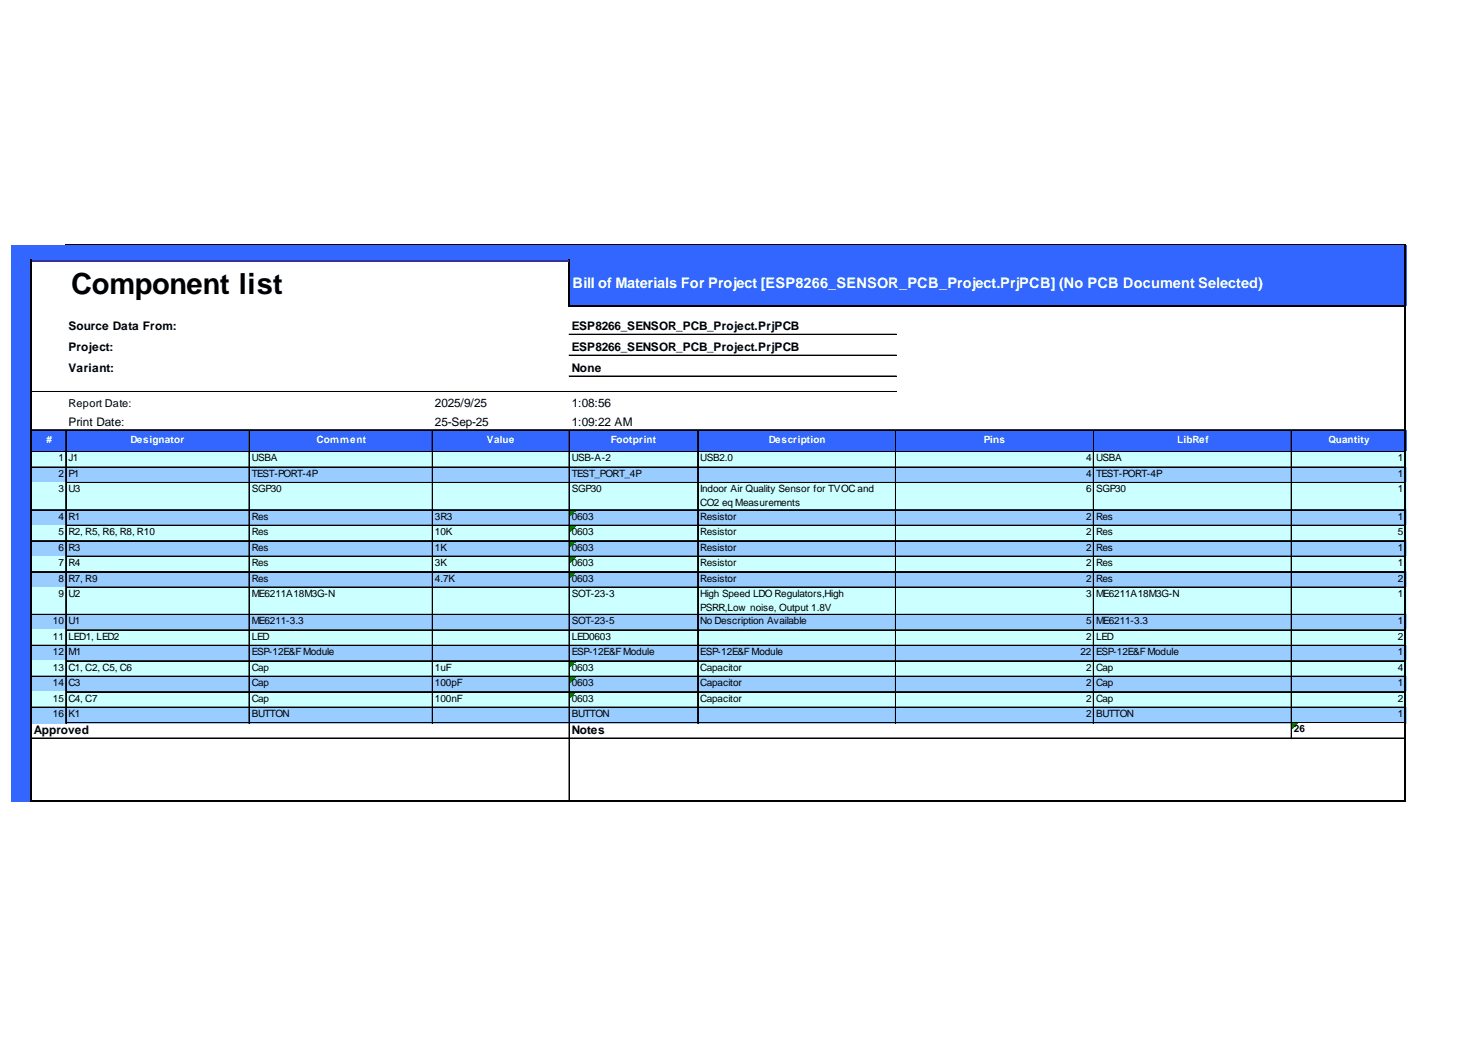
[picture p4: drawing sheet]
<svg xmlns="http://www.w3.org/2000/svg" width="297mm" height="210mm" viewBox="0 0 297 210" stroke-linecap="round" stroke-linejoin="round" font-family="sans-serif">
<defs><g id="words">
<text font-size="5.8" x="14.3" y="59">Component list</text>
<text font-size="2.9" fill="#fff" x="114.8" y="57.8">Bill of Materials For Project [ESP8266_SENSOR_PCB_Project.PrjPCB] (No PCB Document Selected)</text>
<g font-size="2.4">
<text x="13.7" y="66.2">Source Data From:</text>
<text x="13.7" y="70.4">Project:</text>
<text x="114.6" y="66.2">ESP8266_SENSOR_PCB_Project.PrjPCB</text>
<text x="114.6" y="70.4">ESP8266_SENSOR_PCB_Project.PrjPCB</text>
<text x="13.7" y="74.6">Variant:</text>
<text x="114.6" y="74.6">None</text>
<text x="87.2" y="81.5">2025/9/25</text>
<text x="114.6" y="81.5">1:08:56</text>
<text x="13.7" y="85.4">Print Date:</text>
<text x="87.2" y="85.4">25-Sep-25</text>
<text x="114.6" y="85.4">1:09:22 AM</text>
<text x="6.8" y="147.2">Approved</text>
<text x="114.6" y="147.2">Notes</text>
</g>
<text font-size="2.2" x="13.7" y="81.6">Report Date:</text>
<g font-size="2" fill="#fff">
<text x="9.3" y="88.9">#</text>
<text x="26.1" y="88.9">Designator</text>
<text x="63.4" y="88.9">Comment</text>
<text x="97.6" y="88.9">Value</text>
<text x="122.5" y="88.9">Footprint</text>
<text x="154.1" y="88.9">Description</text>
<text x="197.2" y="88.9">Pins</text>
<text x="235.9" y="88.9">LibRef</text>
<text x="266.3" y="88.9">Quantity</text>
</g>
<g font-size="2">
<text x="11.7" y="92.5">1</text>
<text x="11.7" y="95.6">2</text>
<text x="13.7" y="92.5">J1</text>
<text x="13.7" y="95.6">P1</text>
<text x="50.4" y="92.5">USBA</text>
<text x="50.4" y="95.6">TEST-PORT-4P</text>
<text x="114.6" y="92.5">USB-A-2</text>
<text x="114.6" y="95.6">TEST_PORT_4P</text>
<text x="140.4" y="92.5">USB2.0</text>
<text x="217.7" y="92.5">4</text>
<text x="217.7" y="95.6">4</text>
<text x="219.7" y="92.5">USBA</text>
<text x="219.7" y="95.6">TEST-PORT-4P</text>
<text x="280.2" y="92.5">1</text>
<text x="280.2" y="95.6">1</text>
<text x="11.7" y="98.7">3</text>
<text x="13.7" y="98.7">U3</text>
<text x="50.4" y="98.7">SGP30</text>
<text x="114.6" y="98.7">SGP30</text>
<text x="140.4" y="98.7">Indoor Air Quality Sensor for TVOC and</text>
<text x="140.4" y="101.5">CO2 eq Measurements</text>
<text x="217.7" y="98.7">6</text>
<text x="219.7" y="98.7">SGP30</text>
<text x="280.2" y="98.7">1</text>
<text x="11.7" y="104.2">4</text>
<text x="11.7" y="107.3">5</text>
<text x="13.7" y="104.2">R1</text>
<text x="13.7" y="107.3">R2, R5, R6, R8, R10</text>
<text x="50.4" y="104.2">Res</text>
<text x="50.4" y="107.3">Res</text>
<text x="87.2" y="104.2">3R3</text>
<text x="87.2" y="107.3">10K</text>
<text x="114.6" y="104.2">0603</text>
<text x="114.6" y="107.3">0603</text>
<text x="140.4" y="104.2">Resistor</text>
<text x="140.4" y="107.3">Resistor</text>
<text x="217.7" y="104.2">2</text>
<text x="217.7" y="107.3">2</text>
<text x="219.7" y="104.2">Res</text>
<text x="219.7" y="107.3">Res</text>
<text x="280.2" y="104.2">1</text>
<text x="280.2" y="107.3">5</text>
<text x="11.7" y="110.4">6</text>
<text x="11.7" y="113.5">7</text>
<text x="13.7" y="110.4">R3</text>
<text x="13.7" y="113.5">R4</text>
<text x="50.4" y="110.4">Res</text>
<text x="50.4" y="113.5">Res</text>
<text x="87.2" y="110.4">1K</text>
<text x="87.2" y="113.5">3K</text>
<text x="114.6" y="110.4">0603</text>
<text x="114.6" y="113.5">0603</text>
<text x="140.4" y="110.4">Resistor</text>
<text x="140.4" y="113.5">Resistor</text>
<text x="217.7" y="110.4">2</text>
<text x="217.7" y="113.5">2</text>
<text x="219.7" y="110.4">Res</text>
<text x="219.7" y="113.5">Res</text>
<text x="280.2" y="110.4">1</text>
<text x="280.2" y="113.5">1</text>
<text x="11.7" y="116.6">8</text>
<text x="11.7" y="119.7">9</text>
<text x="13.7" y="116.6">R7, R9</text>
<text x="13.7" y="119.7">U2</text>
<text x="50.4" y="116.6">Res</text>
<text x="50.4" y="119.7">ME6211A18M3G-N</text>
<text x="87.2" y="116.6">4.7K</text>
<text x="114.6" y="116.6">0603</text>
<text x="114.6" y="119.7">SOT-23-3</text>
<text x="140.4" y="116.6">Resistor</text>
<text x="140.4" y="119.7">High Speed LDO Regulators,High</text>
<text x="217.7" y="116.6">2</text>
<text x="217.7" y="119.7">3</text>
<text x="219.7" y="116.6">Res</text>
<text x="219.7" y="119.7">ME6211A18M3G-N</text>
<text x="280.2" y="116.6">2</text>
<text x="280.2" y="119.7">1</text>
<text x="10.6" y="125.2">10</text>
<text x="13.7" y="125.2">U1</text>
<text x="50.4" y="125.2">ME6211-3.3</text>
<text x="114.6" y="125.2">SOT-23-5</text>
<text x="140.4" y="122.4">PSRR,Low noise, Output 1.8V</text>
<text x="140.4" y="125.2">No Description Available</text>
<text x="217.7" y="125.2">5</text>
<text x="219.7" y="125.2">ME6211-3.3</text>
<text x="280.2" y="125.2">1</text>
<text x="10.6" y="128.3">11</text>
<text x="10.6" y="131.4">12</text>
<text x="13.7" y="128.3">LED1, LED2</text>
<text x="13.7" y="131.4">M1</text>
<text x="50.4" y="128.3">LED</text>
<text x="50.4" y="131.4">ESP-12E&amp;FModule</text>
<text x="114.6" y="128.3">LED0603</text>
<text x="114.6" y="131.4">ESP-12E&amp;FModule</text>
<text x="140.4" y="131.4">ESP-12E&amp;FModule</text>
<text x="216.6" y="131.4">22</text>
<text x="217.7" y="128.3">2</text>
<text x="219.7" y="128.3">LED</text>
<text x="219.7" y="131.4">ESP-12E&amp;FModule</text>
<text x="280.2" y="128.3">2</text>
<text x="280.2" y="131.4">1</text>
<text x="10.6" y="134.5">13</text>
<text x="10.6" y="137.6">14</text>
<text x="13.7" y="134.5">C1, C2, C5, C6</text>
<text x="13.7" y="137.6">C3</text>
<text x="50.4" y="134.5">Cap</text>
<text x="50.4" y="137.6">Cap</text>
<text x="87.2" y="134.5">1uF</text>
<text x="87.2" y="137.6">100pF</text>
<text x="114.6" y="134.5">0603</text>
<text x="114.6" y="137.6">0603</text>
<text x="140.4" y="134.5">Capacitor</text>
<text x="140.4" y="137.6">Capacitor</text>
<text x="217.7" y="134.5">2</text>
<text x="217.7" y="137.6">2</text>
<text x="219.7" y="134.5">Cap</text>
<text x="219.7" y="137.6">Cap</text>
<text x="280.2" y="134.5">4</text>
<text x="280.2" y="137.6">1</text>
<text x="10.6" y="140.7">15</text>
<text x="10.6" y="143.8">16</text>
<text x="13.7" y="140.7">C4, C7</text>
<text x="13.7" y="143.8">K1</text>
<text x="50.4" y="140.7">Cap</text>
<text x="50.4" y="143.8">BUTTON</text>
<text x="87.2" y="140.7">100nF</text>
<text x="114.6" y="140.7">0603</text>
<text x="114.6" y="143.8">BUTTON</text>
<text x="140.4" y="140.7">Capacitor</text>
<text x="217.7" y="140.7">2</text>
<text x="217.7" y="143.8">2</text>
<text x="219.7" y="140.7">Cap</text>
<text x="219.7" y="143.8">BUTTON</text>
<text x="280.2" y="140.7">2</text>
<text x="280.2" y="143.8">1</text>
<text x="259.3" y="146.9">26</text>
</g>
</g></defs>
<g fill="#36f">
<path d="M2.3 49.1h279.5v3.3h-279.5z"/>
<path d="M2.3 52.2h4.1v9.3h-4.1z"/>
</g>
<path d="M6.2 52.2h108v9.3h-108z" fill="#fff"/>
<g fill="#36f">
<path d="M114 52.2h167.8v9.3h-167.8z"/>
<path d="M2.3 61.3h4.1v25h-4.1z"/>
</g>
<path d="M6.2 61.3h275.6v25h-275.6z" fill="#fff"/>
<g fill="#36f">
<path d="M2.3 86.1h279.5v4.6h-279.5z"/>
<path d="M2.3 90.5h4.1v3.3h-4.1z"/>
</g>
<path d="M6.2 90.5h275.6v3.3h-275.6z" fill="#cff"/>
<path d="M2.3 93.6h4.1v3.3h-4.1z" fill="#36f"/>
<path d="M6.2 93.6h275.6v3.3h-275.6z" fill="#9cf"/>
<path d="M2.3 96.7h4.1v5.7h-4.1z" fill="#36f"/>
<path d="M6.2 96.7h275.6v5.7h-275.6z" fill="#cff"/>
<path d="M2.3 102.2h4.1v3.3h-4.1z" fill="#36f"/>
<path d="M6.2 102.2h275.6v3.3h-275.6z" fill="#9cf"/>
<path d="M114.2 102.4h1.1" fill="none" stroke="#008000" stroke-width=".2"/>
<path d="M114.2 102.4h1.1v.2h-1.1z" fill="#008000"/>
<path d="M114.2 102.6h.9" fill="none" stroke="#008000" stroke-width=".2"/>
<path d="M114.2 102.6h.9v.1h-.9z" fill="#008000"/>
<path d="M114.2 102.7h.8" fill="none" stroke="#008000" stroke-width=".2"/>
<path d="M114.2 102.7h.8v.2h-.8z" fill="#008000"/>
<path d="M114.2 102.9h.6" fill="none" stroke="#008000" stroke-width=".2"/>
<path d="M114.2 102.9h.6v.2h-.6z" fill="#008000"/>
<path d="M114.2 103.1h.4" fill="none" stroke="#008000" stroke-width=".2"/>
<path d="M114.2 103.1h.4v.2h-.4z" fill="#008000"/>
<path d="M114.2 103.3h.2" fill="none" stroke="#008000" stroke-width=".2"/>
<path d="M114.2 103.3h.2v.2h-.2z" fill="#008000"/>
<path d="M2.3 105.3h4.1v3.3h-4.1z" fill="#36f"/>
<path d="M6.2 105.3h275.6v3.3h-275.6z" fill="#cff"/>
<path d="M114.2 105.5h1.1" fill="none" stroke="#008000" stroke-width=".2"/>
<path d="M114.2 105.5h1.1v.2h-1.1z" fill="#008000"/>
<path d="M114.2 105.7h.9" fill="none" stroke="#008000" stroke-width=".2"/>
<path d="M114.2 105.7h.9v.1h-.9z" fill="#008000"/>
<path d="M114.2 105.8h.8" fill="none" stroke="#008000" stroke-width=".2"/>
<path d="M114.2 105.8h.8v.2h-.8z" fill="#008000"/>
<path d="M114.2 106h.6" fill="none" stroke="#008000" stroke-width=".2"/>
<path d="M114.2 106h.6v.2h-.6z" fill="#008000"/>
<path d="M114.2 106.2h.4" fill="none" stroke="#008000" stroke-width=".2"/>
<path d="M114.2 106.2h.4v.2h-.4z" fill="#008000"/>
<path d="M114.2 106.4h.2" fill="none" stroke="#008000" stroke-width=".2"/>
<path d="M114.2 106.4h.2v.2h-.2z" fill="#008000"/>
<path d="M2.3 108.4h4.1v3.3h-4.1z" fill="#36f"/>
<path d="M6.2 108.4h275.6v3.3h-275.6z" fill="#9cf"/>
<path d="M114.2 108.6h1.1" fill="none" stroke="#008000" stroke-width=".2"/>
<path d="M114.2 108.6h1.1v.2h-1.1z" fill="#008000"/>
<path d="M114.2 108.8h.9" fill="none" stroke="#008000" stroke-width=".2"/>
<path d="M114.2 108.8h.9v.1h-.9z" fill="#008000"/>
<path d="M114.2 108.9h.8" fill="none" stroke="#008000" stroke-width=".2"/>
<path d="M114.2 108.9h.8v.2h-.8z" fill="#008000"/>
<path d="M114.2 109.1h.6" fill="none" stroke="#008000" stroke-width=".2"/>
<path d="M114.2 109.1h.6v.2h-.6z" fill="#008000"/>
<path d="M114.2 109.3h.4" fill="none" stroke="#008000" stroke-width=".2"/>
<path d="M114.2 109.3h.4v.2h-.4z" fill="#008000"/>
<path d="M114.2 109.5h.2" fill="none" stroke="#008000" stroke-width=".2"/>
<path d="M114.2 109.5h.2v.2h-.2z" fill="#008000"/>
<path d="M2.3 111.5h4.1v3.3h-4.1z" fill="#36f"/>
<path d="M6.2 111.5h275.6v3.3h-275.6z" fill="#cff"/>
<path d="M114.2 111.7h1.1" fill="none" stroke="#008000" stroke-width=".2"/>
<path d="M114.2 111.7h1.1v.2h-1.1z" fill="#008000"/>
<path d="M114.2 111.9h.9" fill="none" stroke="#008000" stroke-width=".2"/>
<path d="M114.2 111.9h.9v.1h-.9z" fill="#008000"/>
<path d="M114.2 112h.8" fill="none" stroke="#008000" stroke-width=".2"/>
<path d="M114.2 112h.8v.2h-.8z" fill="#008000"/>
<path d="M114.2 112.2h.6" fill="none" stroke="#008000" stroke-width=".2"/>
<path d="M114.2 112.2h.6v.2h-.6z" fill="#008000"/>
<path d="M114.2 112.4h.4" fill="none" stroke="#008000" stroke-width=".2"/>
<path d="M114.2 112.4h.4v.2h-.4z" fill="#008000"/>
<path d="M114.2 112.6h.2" fill="none" stroke="#008000" stroke-width=".2"/>
<path d="M114.2 112.6h.2v.2h-.2z" fill="#008000"/>
<path d="M2.3 114.6h4.1v3.3h-4.1z" fill="#36f"/>
<path d="M6.2 114.6h275.6v3.3h-275.6z" fill="#9cf"/>
<path d="M114.2 114.8h1.1" fill="none" stroke="#008000" stroke-width=".2"/>
<path d="M114.2 114.8h1.1v.2h-1.1z" fill="#008000"/>
<path d="M114.2 115h.9" fill="none" stroke="#008000" stroke-width=".2"/>
<path d="M114.2 115h.9v.1h-.9z" fill="#008000"/>
<path d="M114.2 115.1h.8" fill="none" stroke="#008000" stroke-width=".2"/>
<path d="M114.2 115.1h.8v.2h-.8z" fill="#008000"/>
<path d="M114.2 115.3h.6" fill="none" stroke="#008000" stroke-width=".2"/>
<path d="M114.2 115.3h.6v.2h-.6z" fill="#008000"/>
<path d="M114.2 115.5h.4" fill="none" stroke="#008000" stroke-width=".2"/>
<path d="M114.2 115.5h.4v.2h-.4z" fill="#008000"/>
<path d="M114.2 115.7h.2" fill="none" stroke="#008000" stroke-width=".2"/>
<path d="M114.2 115.7h.2v.2h-.2z" fill="#008000"/>
<path d="M2.3 117.7h4.1v5.6h-4.1z" fill="#36f"/>
<path d="M6.2 117.7h275.6v5.6h-275.6z" fill="#cff"/>
<path d="M2.3 123.2h4.1v3.2h-4.1z" fill="#36f"/>
<path d="M6.2 123.2h275.6v3.2h-275.6z" fill="#9cf"/>
<path d="M2.3 126.3h4.1v3.2h-4.1z" fill="#36f"/>
<path d="M6.2 126.3h275.6v3.2h-275.6z" fill="#cff"/>
<path d="M2.3 129.4h4.1v3.2h-4.1z" fill="#36f"/>
<path d="M6.2 129.4h275.6v3.2h-275.6z" fill="#9cf"/>
<path d="M2.3 132.5h4.1v3.2h-4.1z" fill="#36f"/>
<path d="M6.2 132.5h275.6v3.2h-275.6z" fill="#cff"/>
<path d="M114.2 132.6h1.1" fill="none" stroke="#008000" stroke-width=".2"/>
<path d="M114.2 132.6h1.1v.2h-1.1z" fill="#008000"/>
<path d="M114.2 132.8h.9" fill="none" stroke="#008000" stroke-width=".2"/>
<path d="M114.2 132.8h.9v.2h-.9z" fill="#008000"/>
<path d="M114.2 133h.8" fill="none" stroke="#008000" stroke-width=".2"/>
<path d="M114.2 133h.8v.2h-.8z" fill="#008000"/>
<path d="M114.2 133.2h.6" fill="none" stroke="#008000" stroke-width=".2"/>
<path d="M114.2 133.2h.6v.2h-.6z" fill="#008000"/>
<path d="M114.2 133.4h.4" fill="none" stroke="#008000" stroke-width=".2"/>
<path d="M114.2 133.4h.4v.1h-.4z" fill="#008000"/>
<path d="M114.2 133.5h.2" fill="none" stroke="#008000" stroke-width=".2"/>
<path d="M114.2 133.5h.2v.2h-.2z" fill="#008000"/>
<path d="M2.3 135.6h4.1v3.2h-4.1z" fill="#36f"/>
<path d="M6.2 135.6h275.6v3.2h-275.6z" fill="#9cf"/>
<path d="M114.2 135.7h1.1" fill="none" stroke="#008000" stroke-width=".2"/>
<path d="M114.2 135.7h1.1v.2h-1.1z" fill="#008000"/>
<path d="M114.2 135.9h.9" fill="none" stroke="#008000" stroke-width=".2"/>
<path d="M114.2 135.9h.9v.2h-.9z" fill="#008000"/>
<path d="M114.2 136.1h.8" fill="none" stroke="#008000" stroke-width=".2"/>
<path d="M114.2 136.1h.8v.2h-.8z" fill="#008000"/>
<path d="M114.2 136.3h.6" fill="none" stroke="#008000" stroke-width=".2"/>
<path d="M114.2 136.3h.6v.2h-.6z" fill="#008000"/>
<path d="M114.2 136.5h.4" fill="none" stroke="#008000" stroke-width=".2"/>
<path d="M114.2 136.5h.4v.1h-.4z" fill="#008000"/>
<path d="M114.2 136.6h.2" fill="none" stroke="#008000" stroke-width=".2"/>
<path d="M114.2 136.6h.2v.2h-.2z" fill="#008000"/>
<path d="M2.3 138.7h4.1v3.2h-4.1z" fill="#36f"/>
<path d="M6.2 138.7h275.6v3.2h-275.6z" fill="#cff"/>
<path d="M114.2 138.8h1.1" fill="none" stroke="#008000" stroke-width=".2"/>
<path d="M114.2 138.8h1.1v.2h-1.1z" fill="#008000"/>
<path d="M114.2 139h.9" fill="none" stroke="#008000" stroke-width=".2"/>
<path d="M114.2 139h.9v.2h-.9z" fill="#008000"/>
<path d="M114.2 139.2h.8" fill="none" stroke="#008000" stroke-width=".2"/>
<path d="M114.2 139.2h.8v.2h-.8z" fill="#008000"/>
<path d="M114.2 139.4h.6" fill="none" stroke="#008000" stroke-width=".2"/>
<path d="M114.2 139.4h.6v.2h-.6z" fill="#008000"/>
<path d="M114.2 139.6h.4" fill="none" stroke="#008000" stroke-width=".2"/>
<path d="M114.2 139.6h.4v.1h-.4z" fill="#008000"/>
<path d="M114.2 139.7h.2" fill="none" stroke="#008000" stroke-width=".2"/>
<path d="M114.2 139.7h.2v.2h-.2z" fill="#008000"/>
<path d="M2.3 141.8h4.1v3.2h-4.1z" fill="#36f"/>
<path d="M6.2 141.8h275.6v3.2h-275.6z" fill="#9cf"/>
<path d="M2.3 144.9h4.1v3.2h-4.1z" fill="#36f"/>
<path d="M258.8 144.9h23v3.2h-23z" fill="#fff"/>
<path d="M259 145h1.1" fill="none" stroke="#008000" stroke-width=".2"/>
<path d="M259 145h1.1v.2h-1.1z" fill="#008000"/>
<path d="M259 145.2h.9" fill="none" stroke="#008000" stroke-width=".2"/>
<path d="M259 145.2h.9v.2h-.9z" fill="#008000"/>
<path d="M259 145.4h.7" fill="none" stroke="#008000" stroke-width=".2"/>
<path d="M259 145.4h.7v.2h-.7z" fill="#008000"/>
<path d="M259 145.6h.5" fill="none" stroke="#008000" stroke-width=".2"/>
<path d="M259 145.6h.5v.2h-.5z" fill="#008000"/>
<path d="M259 145.8h.3" fill="none" stroke="#008000" stroke-width=".2"/>
<path d="M259 145.8h.3v.1h-.3z" fill="#008000"/>
<path d="M259 145.9h.2" fill="none" stroke="#008000" stroke-width=".2"/>
<path d="M259 145.9h.2v.2h-.2z" fill="#008000"/>
<path d="M2.3 148h4.1v12.7h-4.1z" fill="#36f"/>
<path d="M6.2 52v108.7M114 52v9.5M281.6 48.9v111.8" fill="none" stroke="#000" stroke-width=".37"/>
<g fill="none" stroke="#000" stroke-width=".2">
<path d="M13.2 48.9h268.3M13.2 49h268.3M6.4 78.5h173.3M6.4 78.6h173.3M114 67h65.7M114 67.1h65.7M114 71.2h65.7M114 71.3h65.7M114 75.4h65.7M114 75.5h65.7M6.4 93.6h6.8M6.4 93.7h6.8"/>
<path d="M6.4 86.1h275.1M6.4 86.2h275.1M6.4 90.5h275.1M6.4 90.6h275.1M13.2 86.3v58.7M13.3 86.3v58.7M13.3 93.6h36.6M13.3 93.7h36.6M13.3 96.7h36.6M13.3 96.8h36.6M49.9 86.3v58.7M50 86.3v58.7"/>
<path d="M50.1 93.6h36.5M50.1 93.7h36.5M50.1 96.7h36.5M50.1 96.8h36.5M86.6 86.3v58.7M86.7 86.3v58.7M86.8 93.6h27.2M86.8 93.7h27.2M86.8 96.7h27.2M86.8 96.8h27.2M114 86.3v74.1M114.1 86.3v74.1"/>
<path d="M114.2 93.6h25.6M114.2 93.7h25.6M114.2 96.7h25.6M114.2 96.8h25.6M139.8 86.3v58.7M139.9 86.3v58.7M140 93.6h39.5M140 93.7h39.5M140 96.7h39.5M140 96.8h39.5M179.5 86.3v58.7M179.6 86.3v58.7"/>
<path d="M179.7 93.6h39.4M179.7 93.7h39.4M179.7 96.7h39.4M179.7 96.8h39.4M219.1 86.3v58.7M219.2 86.3v58.7M219.3 93.6h39.5M219.3 93.7h39.5M219.3 96.7h39.5M219.3 96.8h39.5M258.8 86.3v61.8M258.9 86.3v61.8"/>
<path d="M259 93.6h22.5M259 93.7h22.5M259 96.7h22.5M259 96.8h22.5M6.4 102.2h6.8M6.4 102.3h6.8M6.4 108.4h6.8M6.4 108.5h6.8M6.4 114.6h6.8M6.4 114.7h6.8M13.3 102.2h36.6M13.3 102.3h36.6"/>
<path d="M13.3 105.3h36.6M13.3 105.4h36.6M13.3 108.4h36.6M13.3 108.5h36.6M13.3 111.5h36.6M13.3 111.6h36.6M13.3 114.6h36.6M13.3 114.7h36.6M13.3 117.7h36.6M13.3 117.8h36.6M50.1 102.2h36.5M50.1 102.3h36.5"/>
<path d="M50.1 105.3h36.5M50.1 105.4h36.5M50.1 108.4h36.5M50.1 108.5h36.5M50.1 111.5h36.5M50.1 111.6h36.5M50.1 114.6h36.5M50.1 114.7h36.5M50.1 117.7h36.5M50.1 117.8h36.5M86.8 102.2h27.2M86.8 102.3h27.2"/>
<path d="M86.8 105.3h27.2M86.8 105.4h27.2M86.8 108.4h27.2M86.8 108.5h27.2M86.8 111.5h27.2M86.8 111.6h27.2M86.8 114.6h27.2M86.8 114.7h27.2M86.8 117.7h27.2M86.8 117.8h27.2M114.2 102.2h25.6M114.2 102.3h25.6"/>
<path d="M114.2 105.3h25.6M114.2 105.4h25.6M114.2 108.4h25.6M114.2 108.5h25.6M114.2 111.5h25.6M114.2 111.6h25.6M114.2 114.6h25.6M114.2 114.7h25.6M114.2 117.7h25.6M114.2 117.8h25.6M140 102.2h39.5M140 102.3h39.5"/>
<path d="M140 105.3h39.5M140 105.4h39.5M140 108.4h39.5M140 108.5h39.5M140 111.5h39.5M140 111.6h39.5M140 114.6h39.5M140 114.7h39.5M140 117.7h39.5M140 117.8h39.5M179.7 102.2h39.4M179.7 102.3h39.4"/>
<path d="M179.7 105.3h39.4M179.7 105.4h39.4M179.7 108.4h39.4M179.7 108.5h39.4M179.7 111.5h39.4M179.7 111.6h39.4M179.7 114.6h39.4M179.7 114.7h39.4M179.7 117.7h39.4M179.7 117.8h39.4M219.3 102.2h39.5M219.3 102.3h39.5"/>
<path d="M219.3 105.3h39.5M219.3 105.4h39.5M219.3 108.4h39.5M219.3 108.5h39.5M219.3 111.5h39.5M219.3 111.6h39.5M219.3 114.6h39.5M219.3 114.7h39.5M219.3 117.7h39.5M219.3 117.8h39.5M259 102.2h22.5M259 102.3h22.5"/>
<path d="M259 105.3h22.5M259 105.4h22.5M259 108.4h22.5M259 108.5h22.5M259 111.5h22.5M259 111.6h22.5M259 114.6h22.5M259 114.7h22.5M259 117.7h22.5M259 117.8h22.5M6.4 123.2h6.8M6.4 129.4h6.8"/>
<path d="M6.4 135.6h6.8M13.3 123.2h36.6M13.3 126.3h36.6M13.3 129.4h36.6M13.3 132.5h36.6M13.3 135.6h36.6M13.3 138.7h36.6M50.1 123.2h36.5M50.1 126.3h36.5M50.1 129.4h36.5M50.1 132.5h36.5M50.1 135.6h36.5"/>
<path d="M50.1 138.7h36.5M86.8 123.2h27.2M86.8 126.3h27.2M86.8 129.4h27.2M86.8 132.5h27.2M86.8 135.6h27.2M86.8 138.7h27.2M114.2 123.2h25.6M114.2 126.3h25.6M114.2 129.4h25.6M114.2 132.5h25.6M114.2 135.6h25.6"/>
<path d="M114.2 138.7h25.6M140 123.2h39.5M140 126.3h39.5M140 129.4h39.5M140 132.5h39.5M140 135.6h39.5M140 138.7h39.5M179.7 123.2h39.4M179.7 126.3h39.4M179.7 129.4h39.4M179.7 132.5h39.4M179.7 135.6h39.4"/>
<path d="M179.7 138.7h39.4M219.3 123.2h39.5M219.3 126.3h39.5M219.3 129.4h39.5M219.3 132.5h39.5M219.3 135.6h39.5M219.3 138.7h39.5M259 123.2h22.5M259 126.3h22.5M259 129.4h22.5M259 132.5h22.5M259 135.6h22.5"/>
<path d="M259 138.7h22.5M6.4 141.8h6.8M6.4 148h275.1M13.3 141.8h36.6M13.3 144.9h36.6M50.1 141.8h36.5M50.1 144.9h89.7M86.8 141.8h27.2M114.2 141.8h25.6M140 141.8h39.5M140 144.9h39.5M179.7 141.8h39.4"/>
<path d="M179.7 144.9h39.4M219.3 141.8h39.5M219.3 144.9h39.5M259 141.8h22.5M259 144.9h22.5"/>
</g>
<path d="M6.4 52.2h107.5" fill="none" stroke="#339" stroke-width=".36"/>
<path d="M114.2 61.3h167.6M6.4 160.5h275.4" fill="none" stroke="#000" stroke-width=".36"/>
<use href="#words"/>
</svg>
